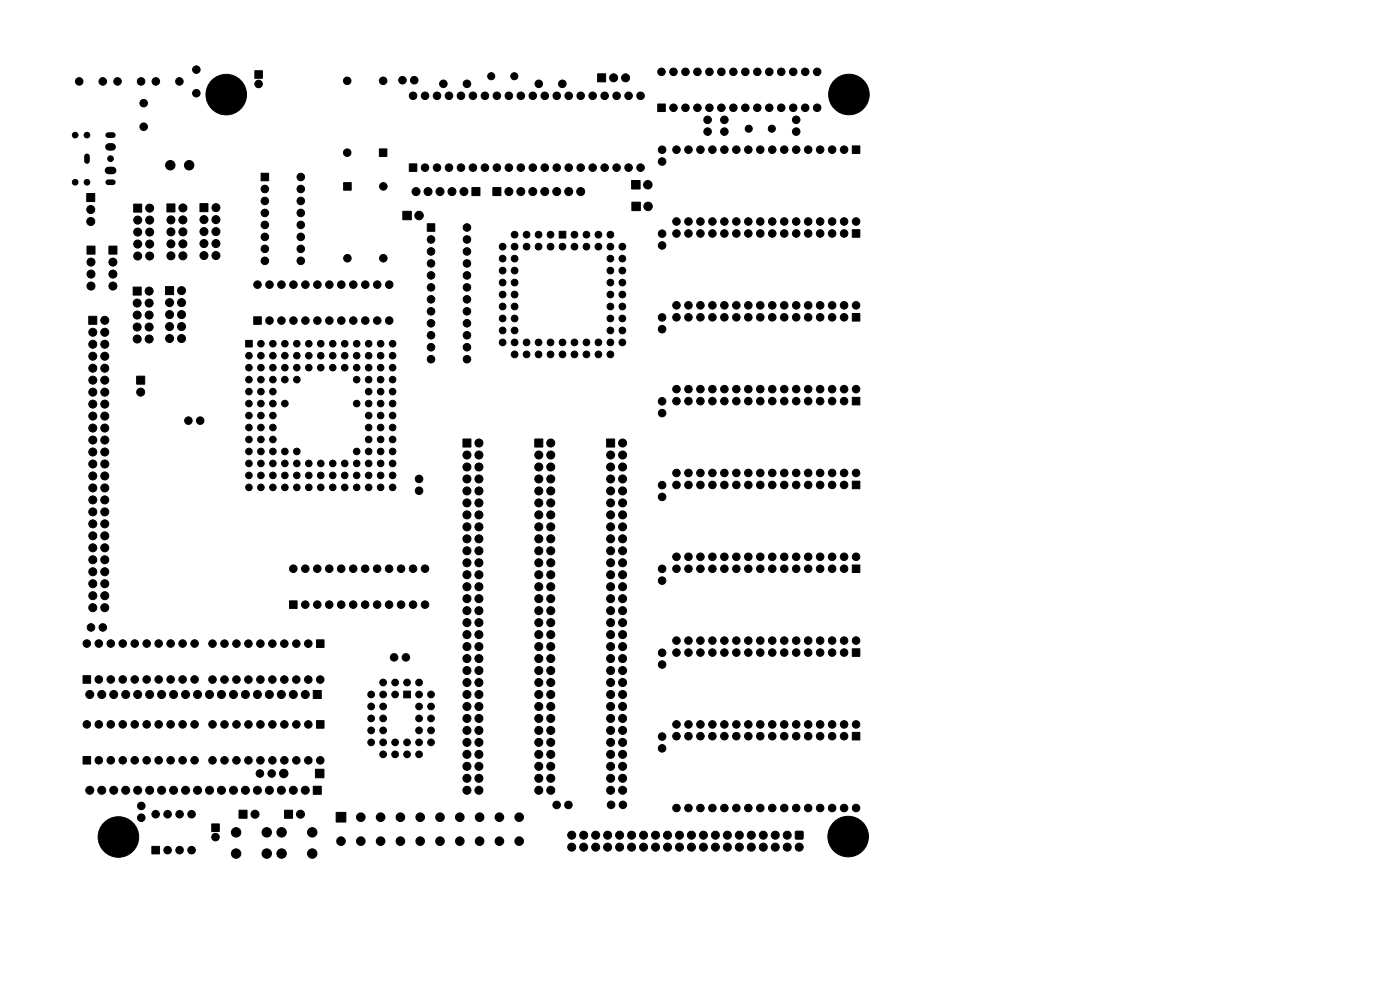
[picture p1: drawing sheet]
<svg xmlns="http://www.w3.org/2000/svg" width="297mm" height="210mm" viewBox="0 0 297 210" stroke-linecap="round" stroke-linejoin="round" font-family="sans-serif">
<g fill="none" stroke="#000" stroke-width="1">
<circle cx="72.3" cy="178.4" r=".51"/>
<circle cx="76.5" cy="173.4" r=".51"/>
<circle cx="76.5" cy="178.4" r=".51"/>
<circle cx="80.7" cy="173.4" r=".51"/>
<circle cx="80.7" cy="178.4" r=".51"/>
<circle cx="84.9" cy="178.4" r=".51"/>
<circle cx="84.9" cy="173.4" r=".51"/>
<circle cx="89.1" cy="173.4" r=".51"/>
<circle cx="89.1" cy="178.4" r=".51"/>
<circle cx="93.3" cy="173.4" r=".51"/>
<circle cx="93.3" cy="178.4" r=".51"/>
<circle cx="97.5" cy="178.4" r=".51"/>
<circle cx="97.5" cy="173.4" r=".51"/>
<circle cx="101.7" cy="173.4" r=".51"/>
<circle cx="101.7" cy="178.4" r=".51"/>
<circle cx="105.9" cy="173.4" r=".51"/>
<circle cx="105.9" cy="178.4" r=".51"/>
<circle cx="110.1" cy="173.4" r=".51"/>
<circle cx="110.1" cy="178.4" r=".51"/>
</g>
<g fill="#000" stroke="#000" stroke-width=".21">
<path d="M54.1 15h1.6v1.6h-1.6zM126.8 15.7h1.7v1.7h-1.7zM55.4 36.8h1.6v1.5h-1.6zM72.9 38.7h1.6v1.6h-1.6zM80.5 31.6h1.6v1.6h-1.6zM86.8 34.8h1.6v1.6h-1.6zM100.1 39.8h1.7v1.7h-1.7zM139.5 22.1h1.6v1.6h-1.6zM180.8 30.9h1.6v1.7h-1.6zM18.4 41.1h1.7v1.7h-1.7zM18.5 52.2h1.7v1.7h-1.7zM23.1 52.2h1.7v1.7h-1.7z"/>
<path d="M28.4 43.3h1.7v1.7h-1.7zM35.4 43.3h1.7v1.7h-1.7zM42.4 43.2h1.7v1.7h-1.7zM85.5 44.8h1.8v1.8h-1.8zM90.6 47.5h1.6v1.6h-1.6zM104.6 39.8h1.7v1.7h-1.7zM118.6 49.1h1.4v1.4h-1.4zM134 38.3h1.8v1.8h-1.8zM134 42.9h1.8v1.8h-1.8zM180.8 48.7h1.6v1.6h-1.6zM18.8 67.1h1.7v1.7h-1.7zM28.2 60.9h1.7v1.7h-1.7z"/>
<path d="M35.1 60.8h1.7v1.7h-1.7zM52.1 72.2h1.4v1.4h-1.4zM53.8 67.2h1.6v1.6h-1.6zM180.8 66.5h1.6v1.6h-1.6zM29 79.8h1.7v1.7h-1.7zM98.2 93.1h1.7v1.7h-1.7zM113.5 93.1h1.6v1.7h-1.6zM128.7 93.1h1.7v1.7h-1.7zM180.8 84.3h1.6v1.6h-1.6zM180.8 102.1h1.6v1.6h-1.6zM180.8 119.8h1.6v1.7h-1.6zM61.4 127.5h1.6v1.6h-1.6z"/>
<path d="M67.1 135.7h1.6v1.6h-1.6zM180.8 137.6h1.6v1.6h-1.6zM17.6 143.3h1.6v1.6h-1.6zM66.5 146.5h1.7v1.7h-1.7zM67.1 152.9h1.6v1.6h-1.6zM85.6 146.6h1.5v1.4h-1.5zM180.8 155.4h1.6v1.6h-1.6zM17.6 160.5h1.6v1.6h-1.6zM44.9 174.8h1.6v1.6h-1.6zM50.7 171.9h1.7v1.7h-1.7zM60.4 171.9h1.7v1.7h-1.7zM66.5 166.8h1.7v1.7h-1.7z"/>
<path d="M66.9 163.2h1.8v1.8h-1.8zM71.3 172.3h2.1v2.1h-2.1zM168.8 176.4h1.5v1.5h-1.5zM32.2 179.5h1.6v1.6h-1.6z"/>
<circle cx="16.8" cy="17.3" r=".8"/>
<circle cx="21.8" cy="17.3" r=".8"/>
<circle cx="24.9" cy="17.3" r=".8"/>
<circle cx="29.9" cy="17.3" r=".8"/>
<circle cx="33.1" cy="17.3" r=".8"/>
<circle cx="38.1" cy="17.3" r=".8"/>
<circle cx="41.7" cy="14.8" r=".8"/>
<circle cx="41.7" cy="19.8" r=".8"/>
<circle cx="45.7" cy="17.8" r=".45"/>
<circle cx="48" cy="16.8" r=".45"/>
<circle cx="50.3" cy="17.8" r=".45"/>
<circle cx="54.9" cy="17.8" r=".8"/>
<circle cx="73.7" cy="17.1" r=".8"/>
<circle cx="81.3" cy="17.1" r=".8"/>
<circle cx="85.4" cy="17" r=".8"/>
<circle cx="87.9" cy="17" r=".8"/>
<circle cx="94.1" cy="17.8" r=".8"/>
<circle cx="99.1" cy="17.8" r=".8"/>
<circle cx="104.2" cy="16.2" r=".75"/>
<circle cx="109.1" cy="16.2" r=".75"/>
<circle cx="114.3" cy="17.8" r=".8"/>
<circle cx="119.3" cy="17.8" r=".8"/>
<circle cx="130.2" cy="16.5" r=".85"/>
<circle cx="132.7" cy="16.5" r=".85"/>
<circle cx="140.3" cy="15.2" r=".8"/>
<circle cx="142.9" cy="15.2" r=".8"/>
<circle cx="145.4" cy="15.2" r=".8"/>
<circle cx="148" cy="15.2" r=".8"/>
<circle cx="150.5" cy="15.2" r=".8"/>
<circle cx="153" cy="15.2" r=".8"/>
<circle cx="155.6" cy="15.2" r=".8"/>
<circle cx="158.1" cy="15.2" r=".8"/>
<circle cx="160.7" cy="15.2" r=".8"/>
<circle cx="163.2" cy="15.2" r=".8"/>
<circle cx="165.7" cy="15.2" r=".8"/>
<circle cx="168.3" cy="15.2" r=".8"/>
<circle cx="170.8" cy="15.2" r=".8"/>
<circle cx="173.4" cy="15.2" r=".8"/>
<circle cx="177.8" cy="17.8" r=".45"/>
<circle cx="180.1" cy="16.8" r=".45"/>
<circle cx="182.4" cy="17.8" r=".45"/>
<circle cx="15.9" cy="38.7" r=".6"/>
<circle cx="15.9" cy="28.7" r=".6"/>
<circle cx="18.4" cy="38.7" r=".6"/>
<circle cx="18.4" cy="28.7" r=".6"/>
<circle cx="23.4" cy="33.7" r=".6"/>
<circle cx="30.5" cy="21.9" r=".8"/>
<circle cx="30.5" cy="26.9" r=".8"/>
<circle cx="36.1" cy="35.1" r="1"/>
<circle cx="40.1" cy="35.1" r="1"/>
<circle cx="44.8" cy="20.1" r=".45"/>
<circle cx="45.7" cy="22.4" r=".45"/>
<circle cx="48" cy="20.1" r="4.3"/>
<circle cx="48" cy="23.3" r=".45"/>
<circle cx="50.3" cy="22.4" r=".45"/>
<circle cx="51.2" cy="20.1" r=".45"/>
<circle cx="63.8" cy="37.5" r=".8"/>
<circle cx="73.7" cy="32.4" r=".8"/>
<circle cx="81.3" cy="39.5" r=".8"/>
<circle cx="87.6" cy="20.3" r=".8"/>
<circle cx="90.2" cy="20.3" r=".8"/>
<circle cx="90.2" cy="35.6" r=".8"/>
<circle cx="92.7" cy="20.3" r=".8"/>
<circle cx="92.7" cy="35.6" r=".8"/>
<circle cx="95.2" cy="20.3" r=".8"/>
<circle cx="95.2" cy="35.6" r=".8"/>
<circle cx="97.8" cy="35.6" r=".8"/>
<circle cx="97.8" cy="20.3" r=".8"/>
<circle cx="100.3" cy="20.3" r=".8"/>
<circle cx="100.3" cy="35.6" r=".8"/>
<circle cx="102.9" cy="20.3" r=".8"/>
<circle cx="102.9" cy="35.6" r=".8"/>
<circle cx="105.4" cy="20.3" r=".8"/>
<circle cx="105.4" cy="35.6" r=".8"/>
<circle cx="107.9" cy="20.3" r=".8"/>
<circle cx="107.9" cy="35.6" r=".8"/>
<circle cx="110.5" cy="35.6" r=".8"/>
<circle cx="110.5" cy="20.3" r=".8"/>
<circle cx="113" cy="20.3" r=".8"/>
<circle cx="113" cy="35.6" r=".8"/>
<circle cx="115.6" cy="20.3" r=".8"/>
<circle cx="115.6" cy="35.6" r=".8"/>
<circle cx="118.1" cy="20.3" r=".8"/>
<circle cx="118.1" cy="35.6" r=".8"/>
<circle cx="120.6" cy="35.6" r=".8"/>
<circle cx="120.6" cy="20.3" r=".8"/>
<circle cx="123.2" cy="20.3" r=".8"/>
<circle cx="123.2" cy="35.6" r=".8"/>
<circle cx="125.7" cy="20.3" r=".8"/>
<circle cx="125.7" cy="35.6" r=".8"/>
<circle cx="128.3" cy="35.6" r=".8"/>
<circle cx="128.3" cy="20.3" r=".8"/>
<circle cx="130.8" cy="35.6" r=".8"/>
<circle cx="130.8" cy="20.3" r=".8"/>
<circle cx="133.3" cy="35.6" r=".8"/>
<circle cx="133.3" cy="20.3" r=".8"/>
<circle cx="135.9" cy="35.6" r=".8"/>
<circle cx="135.9" cy="20.3" r=".8"/>
<circle cx="137.4" cy="39.2" r=".9"/>
<circle cx="140.5" cy="34.3" r=".8"/>
<circle cx="140.5" cy="31.8" r=".8"/>
<circle cx="142.9" cy="22.9" r=".8"/>
<circle cx="143.5" cy="31.7" r=".8"/>
<circle cx="145.4" cy="22.9" r=".8"/>
<circle cx="146" cy="31.7" r=".8"/>
<circle cx="148" cy="22.9" r=".8"/>
<circle cx="148.6" cy="31.7" r=".8"/>
<circle cx="150.1" cy="27.9" r=".8"/>
<circle cx="150.1" cy="25.4" r=".8"/>
<circle cx="150.5" cy="22.9" r=".8"/>
<circle cx="151.1" cy="31.7" r=".8"/>
<circle cx="153" cy="22.9" r=".8"/>
<circle cx="153.7" cy="27.9" r=".8"/>
<circle cx="153.7" cy="25.4" r=".8"/>
<circle cx="153.7" cy="31.7" r=".8"/>
<circle cx="155.6" cy="22.9" r=".8"/>
<circle cx="156.2" cy="31.7" r=".8"/>
<circle cx="158.1" cy="22.9" r=".8"/>
<circle cx="158.7" cy="31.7" r=".8"/>
<circle cx="158.8" cy="27.3" r=".75"/>
<circle cx="160.7" cy="22.9" r=".8"/>
<circle cx="161.3" cy="31.7" r=".8"/>
<circle cx="163.2" cy="22.9" r=".8"/>
<circle cx="163.7" cy="27.3" r=".75"/>
<circle cx="163.8" cy="31.7" r=".8"/>
<circle cx="165.7" cy="22.9" r=".8"/>
<circle cx="166.4" cy="31.7" r=".8"/>
<circle cx="168.3" cy="22.9" r=".8"/>
<circle cx="168.9" cy="27.9" r=".8"/>
<circle cx="168.9" cy="25.4" r=".8"/>
<circle cx="168.9" cy="31.7" r=".8"/>
<circle cx="170.8" cy="22.9" r=".8"/>
<circle cx="171.4" cy="31.7" r=".8"/>
<circle cx="173.4" cy="22.9" r=".8"/>
<circle cx="174" cy="31.7" r=".8"/>
<circle cx="176.5" cy="31.7" r=".8"/>
<circle cx="176.9" cy="20" r=".45"/>
<circle cx="177.8" cy="22.3" r=".45"/>
<circle cx="179.1" cy="31.7" r=".8"/>
<circle cx="180.1" cy="20" r="4.3"/>
<circle cx="180.1" cy="23.3" r=".45"/>
<circle cx="182.4" cy="22.3" r=".45"/>
<circle cx="183.3" cy="20" r=".45"/>
<circle cx="19.3" cy="47" r=".85"/>
<circle cx="19.3" cy="44.4" r=".85"/>
<circle cx="19.3" cy="58.1" r=".85"/>
<circle cx="19.3" cy="55.6" r=".85"/>
<circle cx="24" cy="55.6" r=".85"/>
<circle cx="24" cy="58.1" r=".85"/>
<circle cx="29.2" cy="54.3" r=".85"/>
<circle cx="29.2" cy="49.2" r=".85"/>
<circle cx="29.2" cy="46.7" r=".85"/>
<circle cx="29.2" cy="51.8" r=".85"/>
<circle cx="31.8" cy="44.1" r=".85"/>
<circle cx="31.8" cy="49.2" r=".85"/>
<circle cx="31.8" cy="51.8" r=".85"/>
<circle cx="31.8" cy="46.7" r=".85"/>
<circle cx="31.8" cy="54.3" r=".85"/>
<circle cx="36.3" cy="54.3" r=".85"/>
<circle cx="36.3" cy="49.2" r=".85"/>
<circle cx="36.3" cy="51.7" r=".85"/>
<circle cx="36.3" cy="46.6" r=".85"/>
<circle cx="38.8" cy="54.3" r=".85"/>
<circle cx="38.8" cy="46.6" r=".85"/>
<circle cx="38.8" cy="44.1" r=".85"/>
<circle cx="38.8" cy="49.2" r=".85"/>
<circle cx="38.8" cy="51.7" r=".85"/>
<circle cx="43.3" cy="46.6" r=".85"/>
<circle cx="43.3" cy="51.7" r=".85"/>
<circle cx="43.3" cy="54.2" r=".85"/>
<circle cx="43.3" cy="49.1" r=".85"/>
<circle cx="45.8" cy="51.7" r=".85"/>
<circle cx="45.8" cy="46.6" r=".85"/>
<circle cx="45.8" cy="44" r=".85"/>
<circle cx="45.8" cy="49.1" r=".85"/>
<circle cx="45.8" cy="54.2" r=".85"/>
<circle cx="56.2" cy="40.1" r=".8"/>
<circle cx="56.2" cy="42.6" r=".8"/>
<circle cx="56.2" cy="45.2" r=".8"/>
<circle cx="56.2" cy="52.8" r=".8"/>
<circle cx="56.2" cy="47.7" r=".8"/>
<circle cx="56.2" cy="50.2" r=".8"/>
<circle cx="56.2" cy="55.3" r=".8"/>
<circle cx="63.8" cy="40.1" r=".8"/>
<circle cx="63.8" cy="42.6" r=".8"/>
<circle cx="63.8" cy="50.2" r=".8"/>
<circle cx="63.8" cy="47.7" r=".8"/>
<circle cx="63.8" cy="45.2" r=".8"/>
<circle cx="63.8" cy="55.3" r=".8"/>
<circle cx="63.8" cy="52.8" r=".8"/>
<circle cx="73.7" cy="54.8" r=".8"/>
<circle cx="81.3" cy="54.8" r=".8"/>
<circle cx="88.3" cy="40.6" r=".85"/>
<circle cx="88.9" cy="45.7" r=".9"/>
<circle cx="90.8" cy="40.6" r=".85"/>
<circle cx="91.4" cy="55.9" r=".8"/>
<circle cx="91.4" cy="50.8" r=".8"/>
<circle cx="91.4" cy="53.3" r=".8"/>
<circle cx="91.4" cy="58.4" r=".8"/>
<circle cx="93.3" cy="40.6" r=".85"/>
<circle cx="95.9" cy="40.6" r=".85"/>
<circle cx="98.4" cy="40.6" r=".85"/>
<circle cx="99.1" cy="50.8" r=".8"/>
<circle cx="99.1" cy="58.4" r=".8"/>
<circle cx="99.1" cy="55.9" r=".8"/>
<circle cx="99.1" cy="53.3" r=".8"/>
<circle cx="99.1" cy="48.3" r=".8"/>
<circle cx="106.6" cy="52.3" r=".71"/>
<circle cx="106.6" cy="54.9" r=".71"/>
<circle cx="106.6" cy="59.9" r=".71"/>
<circle cx="106.6" cy="57.4" r=".71"/>
<circle cx="107.9" cy="40.6" r=".85"/>
<circle cx="109.2" cy="57.4" r=".71"/>
<circle cx="109.2" cy="52.3" r=".71"/>
<circle cx="109.2" cy="59.9" r=".71"/>
<circle cx="109.2" cy="49.8" r=".71"/>
<circle cx="109.2" cy="54.9" r=".71"/>
<circle cx="110.5" cy="40.6" r=".85"/>
<circle cx="111.7" cy="49.8" r=".71"/>
<circle cx="111.7" cy="52.3" r=".71"/>
<circle cx="113" cy="40.6" r=".85"/>
<circle cx="114.2" cy="49.8" r=".71"/>
<circle cx="114.2" cy="52.3" r=".71"/>
<circle cx="115.6" cy="40.6" r=".85"/>
<circle cx="116.8" cy="49.8" r=".71"/>
<circle cx="116.8" cy="52.3" r=".71"/>
<circle cx="118.1" cy="40.6" r=".85"/>
<circle cx="119.3" cy="52.3" r=".71"/>
<circle cx="120.6" cy="40.6" r=".85"/>
<circle cx="121.9" cy="49.8" r=".71"/>
<circle cx="121.9" cy="52.3" r=".71"/>
<circle cx="123.2" cy="40.6" r=".85"/>
<circle cx="124.4" cy="52.3" r=".71"/>
<circle cx="124.4" cy="49.8" r=".71"/>
<circle cx="126.9" cy="49.8" r=".71"/>
<circle cx="126.9" cy="52.3" r=".71"/>
<circle cx="129.5" cy="49.8" r=".71"/>
<circle cx="129.5" cy="52.3" r=".71"/>
<circle cx="129.5" cy="57.4" r=".71"/>
<circle cx="129.5" cy="54.9" r=".71"/>
<circle cx="129.5" cy="59.9" r=".71"/>
<circle cx="132" cy="54.9" r=".71"/>
<circle cx="132" cy="57.4" r=".71"/>
<circle cx="132" cy="59.9" r=".71"/>
<circle cx="132" cy="52.3" r=".71"/>
<circle cx="137.5" cy="43.8" r=".9"/>
<circle cx="140.5" cy="49.6" r=".8"/>
<circle cx="140.5" cy="52.1" r=".8"/>
<circle cx="143.5" cy="49.5" r=".8"/>
<circle cx="143.5" cy="47" r=".8"/>
<circle cx="146" cy="49.5" r=".8"/>
<circle cx="146" cy="47" r=".8"/>
<circle cx="148.6" cy="49.5" r=".8"/>
<circle cx="148.6" cy="47" r=".8"/>
<circle cx="151.1" cy="47" r=".8"/>
<circle cx="151.1" cy="49.5" r=".8"/>
<circle cx="153.7" cy="49.5" r=".8"/>
<circle cx="153.7" cy="47" r=".8"/>
<circle cx="156.2" cy="49.5" r=".8"/>
<circle cx="156.2" cy="47" r=".8"/>
<circle cx="158.7" cy="47" r=".8"/>
<circle cx="158.7" cy="49.5" r=".8"/>
<circle cx="161.3" cy="49.5" r=".8"/>
<circle cx="161.3" cy="47" r=".8"/>
<circle cx="163.8" cy="49.5" r=".8"/>
<circle cx="163.8" cy="47" r=".8"/>
<circle cx="166.4" cy="49.5" r=".8"/>
<circle cx="166.4" cy="47" r=".8"/>
<circle cx="168.9" cy="49.5" r=".8"/>
<circle cx="168.9" cy="47" r=".8"/>
<circle cx="171.4" cy="49.5" r=".8"/>
<circle cx="171.4" cy="47" r=".8"/>
<circle cx="174" cy="49.5" r=".8"/>
<circle cx="174" cy="47" r=".8"/>
<circle cx="176.5" cy="49.5" r=".8"/>
<circle cx="176.5" cy="47" r=".8"/>
<circle cx="179.1" cy="47" r=".8"/>
<circle cx="179.1" cy="49.5" r=".8"/>
<circle cx="181.6" cy="47" r=".8"/>
<circle cx="19.3" cy="60.7" r=".85"/>
<circle cx="19.7" cy="75.6" r=".85"/>
<circle cx="19.7" cy="70.5" r=".85"/>
<circle cx="19.7" cy="73" r=".85"/>
<circle cx="19.7" cy="78.1" r=".85"/>
<circle cx="22.2" cy="67.9" r=".85"/>
<circle cx="22.2" cy="70.5" r=".85"/>
<circle cx="22.2" cy="75.6" r=".85"/>
<circle cx="22.2" cy="78.1" r=".85"/>
<circle cx="22.2" cy="73" r=".85"/>
<circle cx="24" cy="60.7" r=".85"/>
<circle cx="29.1" cy="64.3" r=".85"/>
<circle cx="29.1" cy="69.4" r=".85"/>
<circle cx="29.1" cy="66.8" r=".85"/>
<circle cx="29.1" cy="71.9" r=".85"/>
<circle cx="31.6" cy="69.4" r=".85"/>
<circle cx="31.6" cy="71.9" r=".85"/>
<circle cx="31.6" cy="64.3" r=".85"/>
<circle cx="31.6" cy="66.8" r=".85"/>
<circle cx="31.6" cy="61.7" r=".85"/>
<circle cx="36" cy="69.3" r=".85"/>
<circle cx="36" cy="64.2" r=".85"/>
<circle cx="36" cy="71.8" r=".85"/>
<circle cx="36" cy="66.7" r=".85"/>
<circle cx="38.5" cy="69.3" r=".85"/>
<circle cx="38.5" cy="61.6" r=".85"/>
<circle cx="38.5" cy="66.7" r=".85"/>
<circle cx="38.5" cy="64.2" r=".85"/>
<circle cx="38.5" cy="71.8" r=".85"/>
<circle cx="52.8" cy="75.4" r=".7"/>
<circle cx="52.8" cy="78" r=".7"/>
<circle cx="54.6" cy="60.4" r=".8"/>
<circle cx="55.3" cy="72.9" r=".7"/>
<circle cx="55.3" cy="78" r=".7"/>
<circle cx="55.3" cy="75.4" r=".7"/>
<circle cx="57.2" cy="60.4" r=".8"/>
<circle cx="57.2" cy="68" r=".8"/>
<circle cx="57.9" cy="75.4" r=".7"/>
<circle cx="57.9" cy="78" r=".7"/>
<circle cx="57.9" cy="72.9" r=".7"/>
<circle cx="59.7" cy="60.4" r=".8"/>
<circle cx="59.7" cy="68" r=".8"/>
<circle cx="60.4" cy="72.9" r=".7"/>
<circle cx="60.4" cy="75.4" r=".7"/>
<circle cx="60.4" cy="78" r=".7"/>
<circle cx="62.2" cy="68" r=".8"/>
<circle cx="62.2" cy="60.4" r=".8"/>
<circle cx="63" cy="75.4" r=".7"/>
<circle cx="63" cy="78" r=".7"/>
<circle cx="63" cy="72.9" r=".7"/>
<circle cx="64.8" cy="60.4" r=".8"/>
<circle cx="64.8" cy="68" r=".8"/>
<circle cx="65.5" cy="75.4" r=".7"/>
<circle cx="65.5" cy="72.9" r=".7"/>
<circle cx="65.5" cy="78" r=".7"/>
<circle cx="67.3" cy="68" r=".8"/>
<circle cx="67.3" cy="60.4" r=".8"/>
<circle cx="68" cy="72.9" r=".7"/>
<circle cx="68" cy="75.4" r=".7"/>
<circle cx="68" cy="78" r=".7"/>
<circle cx="69.9" cy="68" r=".8"/>
<circle cx="69.9" cy="60.4" r=".8"/>
<circle cx="70.6" cy="72.9" r=".7"/>
<circle cx="70.6" cy="75.4" r=".7"/>
<circle cx="70.6" cy="78" r=".7"/>
<circle cx="72.4" cy="68" r=".8"/>
<circle cx="72.4" cy="60.4" r=".8"/>
<circle cx="73.1" cy="75.4" r=".7"/>
<circle cx="73.1" cy="78" r=".7"/>
<circle cx="73.1" cy="72.9" r=".7"/>
<circle cx="74.9" cy="68" r=".8"/>
<circle cx="74.9" cy="60.4" r=".8"/>
<circle cx="75.7" cy="72.9" r=".7"/>
<circle cx="75.7" cy="75.4" r=".7"/>
<circle cx="75.7" cy="78" r=".7"/>
<circle cx="77.5" cy="68" r=".8"/>
<circle cx="77.5" cy="60.4" r=".8"/>
<circle cx="78.2" cy="72.9" r=".7"/>
<circle cx="78.2" cy="75.4" r=".7"/>
<circle cx="78.2" cy="78" r=".7"/>
<circle cx="80" cy="60.4" r=".8"/>
<circle cx="80" cy="68" r=".8"/>
<circle cx="80.7" cy="75.4" r=".7"/>
<circle cx="80.7" cy="78" r=".7"/>
<circle cx="80.7" cy="72.9" r=".7"/>
<circle cx="82.6" cy="68" r=".8"/>
<circle cx="82.6" cy="60.4" r=".8"/>
<circle cx="83.3" cy="78" r=".7"/>
<circle cx="83.3" cy="72.9" r=".7"/>
<circle cx="83.3" cy="75.4" r=".7"/>
<circle cx="91.4" cy="66" r=".8"/>
<circle cx="91.4" cy="73.7" r=".8"/>
<circle cx="91.4" cy="68.6" r=".8"/>
<circle cx="91.4" cy="71.1" r=".8"/>
<circle cx="91.4" cy="63.5" r=".8"/>
<circle cx="91.4" cy="76.2" r=".8"/>
<circle cx="91.4" cy="61" r=".8"/>
<circle cx="99.1" cy="63.5" r=".8"/>
<circle cx="99.1" cy="66" r=".8"/>
<circle cx="99.1" cy="76.2" r=".8"/>
<circle cx="99.1" cy="73.7" r=".8"/>
<circle cx="99.1" cy="61" r=".8"/>
<circle cx="99.1" cy="68.6" r=".8"/>
<circle cx="99.1" cy="71.1" r=".8"/>
<circle cx="106.6" cy="67.6" r=".71"/>
<circle cx="106.6" cy="62.5" r=".71"/>
<circle cx="106.6" cy="65" r=".71"/>
<circle cx="106.6" cy="72.6" r=".71"/>
<circle cx="106.6" cy="70.1" r=".71"/>
<circle cx="109.2" cy="75.2" r=".71"/>
<circle cx="109.2" cy="70.1" r=".71"/>
<circle cx="109.2" cy="62.5" r=".71"/>
<circle cx="109.2" cy="67.6" r=".71"/>
<circle cx="109.2" cy="65" r=".71"/>
<circle cx="109.2" cy="72.6" r=".71"/>
<circle cx="111.7" cy="75.2" r=".71"/>
<circle cx="111.7" cy="72.6" r=".71"/>
<circle cx="114.2" cy="75.2" r=".71"/>
<circle cx="114.2" cy="72.6" r=".71"/>
<circle cx="116.8" cy="72.6" r=".71"/>
<circle cx="116.8" cy="75.2" r=".71"/>
<circle cx="119.3" cy="72.6" r=".71"/>
<circle cx="119.3" cy="75.2" r=".71"/>
<circle cx="121.9" cy="75.2" r=".71"/>
<circle cx="121.9" cy="72.6" r=".71"/>
<circle cx="124.4" cy="72.6" r=".71"/>
<circle cx="124.4" cy="75.2" r=".71"/>
<circle cx="126.9" cy="72.6" r=".71"/>
<circle cx="126.9" cy="75.2" r=".71"/>
<circle cx="129.5" cy="65" r=".71"/>
<circle cx="129.5" cy="75.2" r=".71"/>
<circle cx="129.5" cy="72.6" r=".71"/>
<circle cx="129.5" cy="70.1" r=".71"/>
<circle cx="129.5" cy="62.5" r=".71"/>
<circle cx="129.5" cy="67.6" r=".71"/>
<circle cx="132" cy="67.6" r=".71"/>
<circle cx="132" cy="72.6" r=".71"/>
<circle cx="132" cy="65" r=".71"/>
<circle cx="132" cy="70.1" r=".71"/>
<circle cx="132" cy="62.5" r=".71"/>
<circle cx="140.5" cy="69.8" r=".8"/>
<circle cx="140.5" cy="67.3" r=".8"/>
<circle cx="143.5" cy="64.8" r=".8"/>
<circle cx="143.5" cy="67.3" r=".8"/>
<circle cx="146" cy="67.3" r=".8"/>
<circle cx="146" cy="64.8" r=".8"/>
<circle cx="148.6" cy="67.3" r=".8"/>
<circle cx="148.6" cy="64.8" r=".8"/>
<circle cx="151.1" cy="67.3" r=".8"/>
<circle cx="151.1" cy="64.8" r=".8"/>
<circle cx="153.7" cy="67.3" r=".8"/>
<circle cx="153.7" cy="64.8" r=".8"/>
<circle cx="156.2" cy="67.3" r=".8"/>
<circle cx="156.2" cy="64.8" r=".8"/>
<circle cx="158.7" cy="67.3" r=".8"/>
<circle cx="158.7" cy="64.8" r=".8"/>
<circle cx="161.3" cy="67.3" r=".8"/>
<circle cx="161.3" cy="64.8" r=".8"/>
<circle cx="163.8" cy="67.3" r=".8"/>
<circle cx="163.8" cy="64.8" r=".8"/>
<circle cx="166.4" cy="64.8" r=".8"/>
<circle cx="166.4" cy="67.3" r=".8"/>
<circle cx="168.9" cy="67.3" r=".8"/>
<circle cx="168.9" cy="64.8" r=".8"/>
<circle cx="171.4" cy="64.8" r=".8"/>
<circle cx="171.4" cy="67.3" r=".8"/>
<circle cx="174" cy="64.8" r=".8"/>
<circle cx="174" cy="67.3" r=".8"/>
<circle cx="176.5" cy="67.3" r=".8"/>
<circle cx="176.5" cy="64.8" r=".8"/>
<circle cx="179.1" cy="67.3" r=".8"/>
<circle cx="179.1" cy="64.8" r=".8"/>
<circle cx="181.6" cy="64.8" r=".8"/>
<circle cx="19.7" cy="85.7" r=".85"/>
<circle cx="19.7" cy="88.3" r=".85"/>
<circle cx="19.7" cy="83.2" r=".85"/>
<circle cx="19.7" cy="80.6" r=".85"/>
<circle cx="19.7" cy="93.3" r=".85"/>
<circle cx="19.7" cy="98.4" r=".85"/>
<circle cx="19.7" cy="95.9" r=".85"/>
<circle cx="19.7" cy="90.8" r=".85"/>
<circle cx="22.2" cy="93.3" r=".85"/>
<circle cx="22.2" cy="88.3" r=".85"/>
<circle cx="22.2" cy="90.8" r=".85"/>
<circle cx="22.2" cy="98.4" r=".85"/>
<circle cx="22.2" cy="85.7" r=".85"/>
<circle cx="22.2" cy="80.6" r=".85"/>
<circle cx="22.2" cy="83.2" r=".85"/>
<circle cx="22.2" cy="95.9" r=".85"/>
<circle cx="29.8" cy="83.2" r=".85"/>
<circle cx="40" cy="89.2" r=".8"/>
<circle cx="42.5" cy="89.2" r=".8"/>
<circle cx="52.8" cy="88.1" r=".7"/>
<circle cx="52.8" cy="95.8" r=".7"/>
<circle cx="52.8" cy="83.1" r=".7"/>
<circle cx="52.8" cy="93.2" r=".7"/>
<circle cx="52.8" cy="98.3" r=".7"/>
<circle cx="52.8" cy="80.5" r=".7"/>
<circle cx="52.8" cy="85.6" r=".7"/>
<circle cx="52.8" cy="90.7" r=".7"/>
<circle cx="55.3" cy="90.7" r=".7"/>
<circle cx="55.3" cy="95.8" r=".7"/>
<circle cx="55.3" cy="88.1" r=".7"/>
<circle cx="55.3" cy="98.3" r=".7"/>
<circle cx="55.3" cy="85.6" r=".7"/>
<circle cx="55.3" cy="93.2" r=".7"/>
<circle cx="55.3" cy="80.5" r=".7"/>
<circle cx="55.3" cy="83.1" r=".7"/>
<circle cx="57.9" cy="95.8" r=".7"/>
<circle cx="57.9" cy="90.7" r=".7"/>
<circle cx="57.9" cy="93.2" r=".7"/>
<circle cx="57.9" cy="98.3" r=".7"/>
<circle cx="57.9" cy="80.5" r=".7"/>
<circle cx="57.9" cy="85.6" r=".7"/>
<circle cx="57.9" cy="83.1" r=".7"/>
<circle cx="57.9" cy="88.1" r=".7"/>
<circle cx="60.4" cy="98.3" r=".7"/>
<circle cx="60.4" cy="85.6" r=".7"/>
<circle cx="60.4" cy="80.5" r=".7"/>
<circle cx="60.4" cy="95.8" r=".7"/>
<circle cx="63" cy="95.8" r=".7"/>
<circle cx="63" cy="98.3" r=".7"/>
<circle cx="63" cy="80.5" r=".7"/>
<circle cx="65.5" cy="98.3" r=".7"/>
<circle cx="68" cy="98.3" r=".7"/>
<circle cx="70.6" cy="98.3" r=".7"/>
<circle cx="73.1" cy="98.3" r=".7"/>
<circle cx="75.7" cy="95.8" r=".7"/>
<circle cx="75.7" cy="85.6" r=".7"/>
<circle cx="75.7" cy="80.5" r=".7"/>
<circle cx="75.7" cy="98.3" r=".7"/>
<circle cx="78.2" cy="90.7" r=".7"/>
<circle cx="78.2" cy="88.1" r=".7"/>
<circle cx="78.2" cy="93.2" r=".7"/>
<circle cx="78.2" cy="80.5" r=".7"/>
<circle cx="78.2" cy="98.3" r=".7"/>
<circle cx="78.2" cy="83.1" r=".7"/>
<circle cx="78.2" cy="95.8" r=".7"/>
<circle cx="78.2" cy="85.6" r=".7"/>
<circle cx="80.7" cy="90.7" r=".7"/>
<circle cx="80.7" cy="95.8" r=".7"/>
<circle cx="80.7" cy="98.3" r=".7"/>
<circle cx="80.7" cy="80.5" r=".7"/>
<circle cx="80.7" cy="83.1" r=".7"/>
<circle cx="80.7" cy="88.1" r=".7"/>
<circle cx="80.7" cy="85.6" r=".7"/>
<circle cx="80.7" cy="93.2" r=".7"/>
<circle cx="83.3" cy="98.3" r=".7"/>
<circle cx="83.3" cy="80.5" r=".7"/>
<circle cx="83.3" cy="83.1" r=".7"/>
<circle cx="83.3" cy="95.8" r=".7"/>
<circle cx="83.3" cy="90.7" r=".7"/>
<circle cx="83.3" cy="85.6" r=".7"/>
<circle cx="83.3" cy="88.1" r=".7"/>
<circle cx="83.3" cy="93.2" r=".7"/>
<circle cx="99.1" cy="96.5" r=".85"/>
<circle cx="99.1" cy="99.1" r=".85"/>
<circle cx="101.6" cy="94" r=".85"/>
<circle cx="101.6" cy="99.1" r=".85"/>
<circle cx="101.6" cy="96.5" r=".85"/>
<circle cx="114.3" cy="99.1" r=".85"/>
<circle cx="114.3" cy="96.5" r=".85"/>
<circle cx="116.8" cy="96.5" r=".85"/>
<circle cx="116.8" cy="99.1" r=".85"/>
<circle cx="116.8" cy="94" r=".85"/>
<circle cx="129.5" cy="96.5" r=".85"/>
<circle cx="129.5" cy="99.1" r=".85"/>
<circle cx="132.1" cy="99.1" r=".85"/>
<circle cx="132.1" cy="94" r=".85"/>
<circle cx="132.1" cy="96.5" r=".85"/>
<circle cx="140.5" cy="85.1" r=".8"/>
<circle cx="140.5" cy="87.6" r=".8"/>
<circle cx="143.5" cy="82.5" r=".8"/>
<circle cx="143.5" cy="85.1" r=".8"/>
<circle cx="146" cy="85.1" r=".8"/>
<circle cx="146" cy="82.5" r=".8"/>
<circle cx="148.6" cy="85.1" r=".8"/>
<circle cx="148.6" cy="82.5" r=".8"/>
<circle cx="151.1" cy="85.1" r=".8"/>
<circle cx="151.1" cy="82.5" r=".8"/>
<circle cx="153.7" cy="82.5" r=".8"/>
<circle cx="153.7" cy="85.1" r=".8"/>
<circle cx="156.2" cy="85.1" r=".8"/>
<circle cx="156.2" cy="82.5" r=".8"/>
<circle cx="158.7" cy="85.1" r=".8"/>
<circle cx="158.7" cy="82.5" r=".8"/>
<circle cx="161.3" cy="85.1" r=".8"/>
<circle cx="161.3" cy="82.5" r=".8"/>
<circle cx="163.8" cy="85.1" r=".8"/>
<circle cx="163.8" cy="82.5" r=".8"/>
<circle cx="166.4" cy="82.5" r=".8"/>
<circle cx="166.4" cy="85.1" r=".8"/>
<circle cx="168.9" cy="82.5" r=".8"/>
<circle cx="168.9" cy="85.1" r=".8"/>
<circle cx="171.4" cy="82.5" r=".8"/>
<circle cx="171.4" cy="85.1" r=".8"/>
<circle cx="174" cy="85.1" r=".8"/>
<circle cx="174" cy="82.5" r=".8"/>
<circle cx="176.5" cy="82.5" r=".8"/>
<circle cx="176.5" cy="85.1" r=".8"/>
<circle cx="179.1" cy="82.5" r=".8"/>
<circle cx="179.1" cy="85.1" r=".8"/>
<circle cx="181.6" cy="82.5" r=".8"/>
<circle cx="19.7" cy="111.1" r=".85"/>
<circle cx="19.7" cy="103.5" r=".85"/>
<circle cx="19.7" cy="108.6" r=".85"/>
<circle cx="19.7" cy="106" r=".85"/>
<circle cx="19.7" cy="116.2" r=".85"/>
<circle cx="19.7" cy="118.7" r=".85"/>
<circle cx="19.7" cy="101" r=".85"/>
<circle cx="19.7" cy="113.7" r=".85"/>
<circle cx="22.2" cy="103.5" r=".85"/>
<circle cx="22.2" cy="111.1" r=".85"/>
<circle cx="22.2" cy="113.7" r=".85"/>
<circle cx="22.2" cy="108.6" r=".85"/>
<circle cx="22.2" cy="106" r=".85"/>
<circle cx="22.2" cy="116.2" r=".85"/>
<circle cx="22.2" cy="118.7" r=".85"/>
<circle cx="22.2" cy="101" r=".85"/>
<circle cx="52.8" cy="100.8" r=".7"/>
<circle cx="52.8" cy="103.4" r=".7"/>
<circle cx="55.3" cy="100.8" r=".7"/>
<circle cx="55.3" cy="103.4" r=".7"/>
<circle cx="57.9" cy="100.8" r=".7"/>
<circle cx="57.9" cy="103.4" r=".7"/>
<circle cx="60.4" cy="103.4" r=".7"/>
<circle cx="60.4" cy="100.8" r=".7"/>
<circle cx="63" cy="100.8" r=".7"/>
<circle cx="63" cy="103.4" r=".7"/>
<circle cx="65.5" cy="100.8" r=".7"/>
<circle cx="65.5" cy="103.4" r=".7"/>
<circle cx="68" cy="103.4" r=".7"/>
<circle cx="68" cy="100.8" r=".7"/>
<circle cx="70.6" cy="100.8" r=".7"/>
<circle cx="70.6" cy="103.4" r=".7"/>
<circle cx="73.1" cy="100.8" r=".7"/>
<circle cx="73.1" cy="103.4" r=".7"/>
<circle cx="75.7" cy="103.4" r=".7"/>
<circle cx="75.7" cy="100.8" r=".7"/>
<circle cx="78.2" cy="103.4" r=".7"/>
<circle cx="78.2" cy="100.8" r=".7"/>
<circle cx="80.7" cy="100.8" r=".7"/>
<circle cx="80.7" cy="103.4" r=".7"/>
<circle cx="83.3" cy="103.4" r=".7"/>
<circle cx="83.3" cy="100.8" r=".7"/>
<circle cx="88.9" cy="104.1" r=".8"/>
<circle cx="88.9" cy="101.6" r=".8"/>
<circle cx="99.1" cy="101.6" r=".85"/>
<circle cx="99.1" cy="109.2" r=".85"/>
<circle cx="99.1" cy="119.4" r=".85"/>
<circle cx="99.1" cy="111.8" r=".85"/>
<circle cx="99.1" cy="114.3" r=".85"/>
<circle cx="99.1" cy="106.7" r=".85"/>
<circle cx="99.1" cy="116.8" r=".85"/>
<circle cx="99.1" cy="104.1" r=".85"/>
<circle cx="101.6" cy="104.1" r=".85"/>
<circle cx="101.6" cy="106.7" r=".85"/>
<circle cx="101.6" cy="101.6" r=".85"/>
<circle cx="101.6" cy="114.3" r=".85"/>
<circle cx="101.6" cy="109.2" r=".85"/>
<circle cx="101.6" cy="111.8" r=".85"/>
<circle cx="101.6" cy="116.8" r=".85"/>
<circle cx="101.6" cy="119.4" r=".85"/>
<circle cx="114.3" cy="109.2" r=".85"/>
<circle cx="114.3" cy="114.3" r=".85"/>
<circle cx="114.3" cy="119.4" r=".85"/>
<circle cx="114.3" cy="101.6" r=".85"/>
<circle cx="114.3" cy="106.7" r=".85"/>
<circle cx="114.3" cy="116.8" r=".85"/>
<circle cx="114.3" cy="104.1" r=".85"/>
<circle cx="114.3" cy="111.8" r=".85"/>
<circle cx="116.8" cy="101.6" r=".85"/>
<circle cx="116.8" cy="104.1" r=".85"/>
<circle cx="116.8" cy="111.8" r=".85"/>
<circle cx="116.8" cy="116.8" r=".85"/>
<circle cx="116.8" cy="109.2" r=".85"/>
<circle cx="116.8" cy="119.4" r=".85"/>
<circle cx="116.8" cy="106.7" r=".85"/>
<circle cx="116.8" cy="114.3" r=".85"/>
<circle cx="129.5" cy="111.8" r=".85"/>
<circle cx="129.5" cy="106.7" r=".85"/>
<circle cx="129.5" cy="104.1" r=".85"/>
<circle cx="129.5" cy="114.3" r=".85"/>
<circle cx="129.5" cy="109.2" r=".85"/>
<circle cx="129.5" cy="116.8" r=".85"/>
<circle cx="129.5" cy="119.4" r=".85"/>
<circle cx="129.5" cy="101.6" r=".85"/>
<circle cx="132.1" cy="101.6" r=".85"/>
<circle cx="132.1" cy="106.7" r=".85"/>
<circle cx="132.1" cy="104.1" r=".85"/>
<circle cx="132.1" cy="109.2" r=".85"/>
<circle cx="132.1" cy="111.8" r=".85"/>
<circle cx="132.1" cy="116.8" r=".85"/>
<circle cx="132.1" cy="119.4" r=".85"/>
<circle cx="132.1" cy="114.3" r=".85"/>
<circle cx="140.5" cy="102.9" r=".8"/>
<circle cx="140.5" cy="105.4" r=".8"/>
<circle cx="143.5" cy="100.3" r=".8"/>
<circle cx="143.5" cy="102.9" r=".8"/>
<circle cx="143.5" cy="118.1" r=".8"/>
<circle cx="146" cy="118.1" r=".8"/>
<circle cx="146" cy="100.3" r=".8"/>
<circle cx="146" cy="102.9" r=".8"/>
<circle cx="148.6" cy="100.3" r=".8"/>
<circle cx="148.6" cy="102.9" r=".8"/>
<circle cx="148.6" cy="118.1" r=".8"/>
<circle cx="151.1" cy="102.9" r=".8"/>
<circle cx="151.1" cy="100.3" r=".8"/>
<circle cx="151.1" cy="118.1" r=".8"/>
<circle cx="153.7" cy="100.3" r=".8"/>
<circle cx="153.7" cy="102.9" r=".8"/>
<circle cx="153.7" cy="118.1" r=".8"/>
<circle cx="156.2" cy="100.3" r=".8"/>
<circle cx="156.2" cy="102.9" r=".8"/>
<circle cx="156.2" cy="118.1" r=".8"/>
<circle cx="158.7" cy="100.3" r=".8"/>
<circle cx="158.7" cy="102.9" r=".8"/>
<circle cx="158.7" cy="118.1" r=".8"/>
<circle cx="161.3" cy="102.9" r=".8"/>
<circle cx="161.3" cy="118.1" r=".8"/>
<circle cx="161.3" cy="100.3" r=".8"/>
<circle cx="163.8" cy="100.3" r=".8"/>
<circle cx="163.8" cy="102.9" r=".8"/>
<circle cx="163.8" cy="118.1" r=".8"/>
<circle cx="166.4" cy="100.3" r=".8"/>
<circle cx="166.4" cy="118.1" r=".8"/>
<circle cx="166.4" cy="102.9" r=".8"/>
<circle cx="168.9" cy="100.3" r=".8"/>
<circle cx="168.9" cy="102.9" r=".8"/>
<circle cx="168.9" cy="118.1" r=".8"/>
<circle cx="171.4" cy="118.1" r=".8"/>
<circle cx="171.4" cy="100.3" r=".8"/>
<circle cx="171.4" cy="102.9" r=".8"/>
<circle cx="174" cy="102.9" r=".8"/>
<circle cx="174" cy="118.1" r=".8"/>
<circle cx="174" cy="100.3" r=".8"/>
<circle cx="176.5" cy="102.9" r=".8"/>
<circle cx="176.5" cy="100.3" r=".8"/>
<circle cx="176.5" cy="118.1" r=".8"/>
<circle cx="179.1" cy="102.9" r=".8"/>
<circle cx="179.1" cy="100.3" r=".8"/>
<circle cx="179.1" cy="118.1" r=".8"/>
<circle cx="181.6" cy="100.3" r=".8"/>
<circle cx="181.6" cy="118.1" r=".8"/>
<circle cx="18.4" cy="136.5" r=".8"/>
<circle cx="19.3" cy="133.1" r=".8"/>
<circle cx="19.7" cy="128.9" r=".85"/>
<circle cx="19.7" cy="126.4" r=".85"/>
<circle cx="19.7" cy="123.8" r=".85"/>
<circle cx="19.7" cy="121.3" r=".85"/>
<circle cx="21" cy="136.5" r=".8"/>
<circle cx="21.8" cy="133.1" r=".8"/>
<circle cx="22.2" cy="128.9" r=".85"/>
<circle cx="22.2" cy="126.4" r=".85"/>
<circle cx="22.2" cy="121.3" r=".85"/>
<circle cx="22.2" cy="123.8" r=".85"/>
<circle cx="23.5" cy="136.5" r=".8"/>
<circle cx="26" cy="136.5" r=".8"/>
<circle cx="28.6" cy="136.5" r=".8"/>
<circle cx="31.1" cy="136.5" r=".8"/>
<circle cx="33.7" cy="136.5" r=".8"/>
<circle cx="36.2" cy="136.5" r=".8"/>
<circle cx="38.7" cy="136.5" r=".8"/>
<circle cx="41.3" cy="136.5" r=".8"/>
<circle cx="45.1" cy="136.5" r=".8"/>
<circle cx="47.6" cy="136.5" r=".8"/>
<circle cx="50.2" cy="136.5" r=".8"/>
<circle cx="52.7" cy="136.5" r=".8"/>
<circle cx="55.2" cy="136.5" r=".8"/>
<circle cx="57.8" cy="136.5" r=".8"/>
<circle cx="60.3" cy="136.5" r=".8"/>
<circle cx="62.2" cy="120.6" r=".8"/>
<circle cx="62.9" cy="136.5" r=".8"/>
<circle cx="64.8" cy="120.6" r=".8"/>
<circle cx="64.8" cy="128.3" r=".8"/>
<circle cx="65.4" cy="136.5" r=".8"/>
<circle cx="67.3" cy="120.6" r=".8"/>
<circle cx="67.3" cy="128.3" r=".8"/>
<circle cx="69.8" cy="120.6" r=".8"/>
<circle cx="69.8" cy="128.3" r=".8"/>
<circle cx="72.4" cy="120.6" r=".8"/>
<circle cx="72.4" cy="128.3" r=".8"/>
<circle cx="74.9" cy="120.6" r=".8"/>
<circle cx="74.9" cy="128.3" r=".8"/>
<circle cx="77.5" cy="120.6" r=".8"/>
<circle cx="77.5" cy="128.3" r=".8"/>
<circle cx="80" cy="120.6" r=".8"/>
<circle cx="80" cy="128.3" r=".8"/>
<circle cx="82.5" cy="120.6" r=".8"/>
<circle cx="82.5" cy="128.3" r=".8"/>
<circle cx="83.6" cy="139.4" r=".8"/>
<circle cx="85.1" cy="120.6" r=".8"/>
<circle cx="85.1" cy="128.3" r=".8"/>
<circle cx="86.1" cy="139.4" r=".8"/>
<circle cx="87.6" cy="120.6" r=".8"/>
<circle cx="87.6" cy="128.3" r=".8"/>
<circle cx="90.2" cy="120.6" r=".8"/>
<circle cx="90.2" cy="128.3" r=".8"/>
<circle cx="99.1" cy="129.5" r=".85"/>
<circle cx="99.1" cy="134.6" r=".85"/>
<circle cx="99.1" cy="137.2" r=".85"/>
<circle cx="99.1" cy="139.7" r=".85"/>
<circle cx="99.1" cy="132.1" r=".85"/>
<circle cx="99.1" cy="127" r=".85"/>
<circle cx="99.1" cy="121.9" r=".85"/>
<circle cx="99.1" cy="124.5" r=".85"/>
<circle cx="101.6" cy="129.5" r=".85"/>
<circle cx="101.6" cy="134.6" r=".85"/>
<circle cx="101.6" cy="137.2" r=".85"/>
<circle cx="101.6" cy="132.1" r=".85"/>
<circle cx="101.6" cy="139.7" r=".85"/>
<circle cx="101.6" cy="127" r=".85"/>
<circle cx="101.6" cy="121.9" r=".85"/>
<circle cx="101.6" cy="124.5" r=".85"/>
<circle cx="114.3" cy="129.5" r=".85"/>
<circle cx="114.3" cy="134.6" r=".85"/>
<circle cx="114.3" cy="139.7" r=".85"/>
<circle cx="114.3" cy="132.1" r=".85"/>
<circle cx="114.3" cy="137.2" r=".85"/>
<circle cx="114.3" cy="127" r=".85"/>
<circle cx="114.3" cy="121.9" r=".85"/>
<circle cx="114.3" cy="124.5" r=".85"/>
<circle cx="116.8" cy="134.6" r=".85"/>
<circle cx="116.8" cy="132.1" r=".85"/>
<circle cx="116.8" cy="137.2" r=".85"/>
<circle cx="116.8" cy="139.7" r=".85"/>
<circle cx="116.8" cy="129.5" r=".85"/>
<circle cx="116.8" cy="127" r=".85"/>
<circle cx="116.8" cy="124.5" r=".85"/>
<circle cx="116.8" cy="121.9" r=".85"/>
<circle cx="129.5" cy="139.7" r=".85"/>
<circle cx="129.5" cy="132.1" r=".85"/>
<circle cx="129.5" cy="134.6" r=".85"/>
<circle cx="129.5" cy="137.2" r=".85"/>
<circle cx="129.5" cy="129.5" r=".85"/>
<circle cx="129.5" cy="127" r=".85"/>
<circle cx="129.5" cy="124.5" r=".85"/>
<circle cx="129.5" cy="121.9" r=".85"/>
<circle cx="132.1" cy="139.7" r=".85"/>
<circle cx="132.1" cy="129.5" r=".85"/>
<circle cx="132.1" cy="134.6" r=".85"/>
<circle cx="132.1" cy="137.2" r=".85"/>
<circle cx="132.1" cy="132.1" r=".85"/>
<circle cx="132.1" cy="127" r=".85"/>
<circle cx="132.1" cy="121.9" r=".85"/>
<circle cx="132.1" cy="124.5" r=".85"/>
<circle cx="140.5" cy="138.5" r=".8"/>
<circle cx="140.5" cy="123.2" r=".8"/>
<circle cx="140.5" cy="120.7" r=".8"/>
<circle cx="143.5" cy="120.6" r=".8"/>
<circle cx="143.5" cy="138.4" r=".8"/>
<circle cx="143.5" cy="135.9" r=".8"/>
<circle cx="146" cy="135.9" r=".8"/>
<circle cx="146" cy="138.4" r=".8"/>
<circle cx="146" cy="120.6" r=".8"/>
<circle cx="148.6" cy="138.4" r=".8"/>
<circle cx="148.6" cy="120.6" r=".8"/>
<circle cx="148.6" cy="135.9" r=".8"/>
<circle cx="151.1" cy="138.4" r=".8"/>
<circle cx="151.1" cy="135.9" r=".8"/>
<circle cx="151.1" cy="120.6" r=".8"/>
<circle cx="153.7" cy="135.9" r=".8"/>
<circle cx="153.7" cy="138.4" r=".8"/>
<circle cx="153.7" cy="120.6" r=".8"/>
<circle cx="156.2" cy="138.4" r=".8"/>
<circle cx="156.2" cy="135.9" r=".8"/>
<circle cx="156.2" cy="120.6" r=".8"/>
<circle cx="158.7" cy="135.9" r=".8"/>
<circle cx="158.7" cy="120.6" r=".8"/>
<circle cx="158.7" cy="138.4" r=".8"/>
<circle cx="161.3" cy="138.4" r=".8"/>
<circle cx="161.3" cy="120.6" r=".8"/>
<circle cx="161.3" cy="135.9" r=".8"/>
<circle cx="163.8" cy="135.9" r=".8"/>
<circle cx="163.8" cy="120.6" r=".8"/>
<circle cx="163.8" cy="138.4" r=".8"/>
<circle cx="166.4" cy="135.9" r=".8"/>
<circle cx="166.4" cy="120.6" r=".8"/>
<circle cx="166.4" cy="138.4" r=".8"/>
<circle cx="168.9" cy="135.9" r=".8"/>
<circle cx="168.9" cy="120.6" r=".8"/>
<circle cx="168.9" cy="138.4" r=".8"/>
<circle cx="171.4" cy="135.9" r=".8"/>
<circle cx="171.4" cy="120.6" r=".8"/>
<circle cx="171.4" cy="138.4" r=".8"/>
<circle cx="174" cy="120.6" r=".8"/>
<circle cx="174" cy="138.4" r=".8"/>
<circle cx="174" cy="135.9" r=".8"/>
<circle cx="176.5" cy="120.6" r=".8"/>
<circle cx="176.5" cy="138.4" r=".8"/>
<circle cx="176.5" cy="135.9" r=".8"/>
<circle cx="179.1" cy="138.4" r=".8"/>
<circle cx="179.1" cy="120.6" r=".8"/>
<circle cx="179.1" cy="135.9" r=".8"/>
<circle cx="181.6" cy="135.9" r=".8"/>
<circle cx="18.4" cy="153.7" r=".8"/>
<circle cx="19" cy="147.3" r=".85"/>
<circle cx="21" cy="153.7" r=".8"/>
<circle cx="21" cy="144.1" r=".8"/>
<circle cx="21.6" cy="147.3" r=".85"/>
<circle cx="23.5" cy="153.7" r=".8"/>
<circle cx="23.5" cy="144.1" r=".8"/>
<circle cx="24.1" cy="147.3" r=".85"/>
<circle cx="26" cy="144.1" r=".8"/>
<circle cx="26" cy="153.7" r=".8"/>
<circle cx="26.7" cy="147.3" r=".85"/>
<circle cx="28.6" cy="153.7" r=".8"/>
<circle cx="28.6" cy="144.1" r=".8"/>
<circle cx="29.2" cy="147.3" r=".85"/>
<circle cx="31.1" cy="144.1" r=".8"/>
<circle cx="31.1" cy="153.7" r=".8"/>
<circle cx="31.7" cy="147.3" r=".85"/>
<circle cx="33.7" cy="144.1" r=".8"/>
<circle cx="33.7" cy="153.7" r=".8"/>
<circle cx="34.3" cy="147.3" r=".85"/>
<circle cx="36.2" cy="153.7" r=".8"/>
<circle cx="36.2" cy="144.1" r=".8"/>
<circle cx="36.8" cy="147.3" r=".85"/>
<circle cx="38.7" cy="144.1" r=".8"/>
<circle cx="38.7" cy="153.7" r=".8"/>
<circle cx="39.4" cy="147.3" r=".85"/>
<circle cx="41.3" cy="153.7" r=".8"/>
<circle cx="41.3" cy="144.1" r=".8"/>
<circle cx="41.9" cy="147.3" r=".85"/>
<circle cx="44.4" cy="147.3" r=".85"/>
<circle cx="45.1" cy="144.2" r=".8"/>
<circle cx="45.1" cy="153.7" r=".8"/>
<circle cx="47" cy="147.3" r=".85"/>
<circle cx="47.6" cy="144.2" r=".8"/>
<circle cx="47.6" cy="153.7" r=".8"/>
<circle cx="49.5" cy="147.3" r=".85"/>
<circle cx="50.2" cy="144.2" r=".8"/>
<circle cx="50.2" cy="153.7" r=".8"/>
<circle cx="52.1" cy="147.3" r=".85"/>
<circle cx="52.7" cy="144.2" r=".8"/>
<circle cx="52.7" cy="153.7" r=".8"/>
<circle cx="54.6" cy="147.3" r=".85"/>
<circle cx="55.2" cy="144.2" r=".8"/>
<circle cx="55.2" cy="153.7" r=".8"/>
<circle cx="57.1" cy="147.3" r=".85"/>
<circle cx="57.8" cy="144.2" r=".8"/>
<circle cx="57.8" cy="153.7" r=".8"/>
<circle cx="59.7" cy="147.3" r=".85"/>
<circle cx="60.3" cy="144.2" r=".8"/>
<circle cx="60.3" cy="153.7" r=".8"/>
<circle cx="62.2" cy="147.3" r=".85"/>
<circle cx="62.9" cy="144.2" r=".8"/>
<circle cx="62.9" cy="153.7" r=".8"/>
<circle cx="64.8" cy="147.3" r=".85"/>
<circle cx="65.4" cy="144.2" r=".8"/>
<circle cx="65.4" cy="153.7" r=".8"/>
<circle cx="67.9" cy="144.2" r=".8"/>
<circle cx="78.7" cy="154.9" r=".71"/>
<circle cx="78.7" cy="157.5" r=".71"/>
<circle cx="78.7" cy="152.4" r=".71"/>
<circle cx="78.7" cy="149.9" r=".71"/>
<circle cx="78.7" cy="147.3" r=".71"/>
<circle cx="81.3" cy="144.8" r=".71"/>
<circle cx="81.3" cy="157.5" r=".71"/>
<circle cx="81.3" cy="152.4" r=".71"/>
<circle cx="81.3" cy="149.9" r=".71"/>
<circle cx="81.3" cy="154.9" r=".71"/>
<circle cx="81.3" cy="147.3" r=".71"/>
<circle cx="83.8" cy="157.5" r=".71"/>
<circle cx="83.8" cy="144.8" r=".71"/>
<circle cx="83.8" cy="147.3" r=".71"/>
<circle cx="86.4" cy="157.5" r=".71"/>
<circle cx="86.4" cy="144.8" r=".71"/>
<circle cx="88.9" cy="154.9" r=".71"/>
<circle cx="88.9" cy="157.5" r=".71"/>
<circle cx="88.9" cy="144.8" r=".71"/>
<circle cx="88.9" cy="152.4" r=".71"/>
<circle cx="88.9" cy="149.9" r=".71"/>
<circle cx="88.9" cy="147.3" r=".71"/>
<circle cx="91.4" cy="154.9" r=".71"/>
<circle cx="91.4" cy="152.4" r=".71"/>
<circle cx="91.4" cy="147.3" r=".71"/>
<circle cx="91.4" cy="149.9" r=".71"/>
<circle cx="91.4" cy="157.5" r=".71"/>
<circle cx="99.1" cy="157.5" r=".85"/>
<circle cx="99.1" cy="142.2" r=".85"/>
<circle cx="99.1" cy="152.4" r=".85"/>
<circle cx="99.1" cy="144.8" r=".85"/>
<circle cx="99.1" cy="147.3" r=".85"/>
<circle cx="99.1" cy="149.9" r=".85"/>
<circle cx="99.1" cy="154.9" r=".85"/>
<circle cx="101.6" cy="157.5" r=".85"/>
<circle cx="101.6" cy="144.8" r=".85"/>
<circle cx="101.6" cy="149.9" r=".85"/>
<circle cx="101.6" cy="152.4" r=".85"/>
<circle cx="101.6" cy="142.2" r=".85"/>
<circle cx="101.6" cy="154.9" r=".85"/>
<circle cx="101.6" cy="147.3" r=".85"/>
<circle cx="114.3" cy="142.2" r=".85"/>
<circle cx="114.3" cy="147.3" r=".85"/>
<circle cx="114.3" cy="157.5" r=".85"/>
<circle cx="114.3" cy="152.4" r=".85"/>
<circle cx="114.3" cy="154.9" r=".85"/>
<circle cx="114.3" cy="144.8" r=".85"/>
<circle cx="114.3" cy="149.9" r=".85"/>
<circle cx="116.8" cy="157.5" r=".85"/>
<circle cx="116.8" cy="149.9" r=".85"/>
<circle cx="116.8" cy="142.2" r=".85"/>
<circle cx="116.8" cy="154.9" r=".85"/>
<circle cx="116.8" cy="152.4" r=".85"/>
<circle cx="116.8" cy="144.8" r=".85"/>
<circle cx="116.8" cy="147.3" r=".85"/>
<circle cx="129.5" cy="149.9" r=".85"/>
<circle cx="129.5" cy="142.2" r=".85"/>
<circle cx="129.5" cy="144.8" r=".85"/>
<circle cx="129.5" cy="152.4" r=".85"/>
<circle cx="129.5" cy="147.3" r=".85"/>
<circle cx="129.5" cy="157.5" r=".85"/>
<circle cx="129.5" cy="154.9" r=".85"/>
<circle cx="132.1" cy="144.8" r=".85"/>
<circle cx="132.1" cy="152.4" r=".85"/>
<circle cx="132.1" cy="154.9" r=".85"/>
<circle cx="132.1" cy="142.2" r=".85"/>
<circle cx="132.1" cy="147.3" r=".85"/>
<circle cx="132.1" cy="157.5" r=".85"/>
<circle cx="132.1" cy="149.9" r=".85"/>
<circle cx="140.5" cy="156.2" r=".8"/>
<circle cx="140.5" cy="158.7" r=".8"/>
<circle cx="140.5" cy="141" r=".8"/>
<circle cx="143.5" cy="156.2" r=".8"/>
<circle cx="143.5" cy="153.7" r=".8"/>
<circle cx="146" cy="156.2" r=".8"/>
<circle cx="146" cy="153.7" r=".8"/>
<circle cx="148.6" cy="156.2" r=".8"/>
<circle cx="148.6" cy="153.7" r=".8"/>
<circle cx="151.1" cy="156.2" r=".8"/>
<circle cx="151.1" cy="153.7" r=".8"/>
<circle cx="153.7" cy="156.2" r=".8"/>
<circle cx="153.7" cy="153.7" r=".8"/>
<circle cx="156.2" cy="156.2" r=".8"/>
<circle cx="156.2" cy="153.7" r=".8"/>
<circle cx="158.7" cy="156.2" r=".8"/>
<circle cx="158.7" cy="153.7" r=".8"/>
<circle cx="161.3" cy="156.2" r=".8"/>
<circle cx="161.3" cy="153.7" r=".8"/>
<circle cx="163.8" cy="156.2" r=".8"/>
<circle cx="163.8" cy="153.7" r=".8"/>
<circle cx="166.4" cy="156.2" r=".8"/>
<circle cx="166.4" cy="153.7" r=".8"/>
<circle cx="168.9" cy="156.2" r=".8"/>
<circle cx="168.9" cy="153.7" r=".8"/>
<circle cx="171.4" cy="156.2" r=".8"/>
<circle cx="171.4" cy="153.7" r=".8"/>
<circle cx="174" cy="156.2" r=".8"/>
<circle cx="174" cy="153.7" r=".8"/>
<circle cx="176.5" cy="156.2" r=".8"/>
<circle cx="176.5" cy="153.7" r=".8"/>
<circle cx="179.1" cy="156.2" r=".8"/>
<circle cx="179.1" cy="153.7" r=".8"/>
<circle cx="181.6" cy="153.7" r=".8"/>
<circle cx="19" cy="167.6" r=".85"/>
<circle cx="21" cy="161.3" r=".8"/>
<circle cx="21.6" cy="167.6" r=".85"/>
<circle cx="21.9" cy="177.5" r=".45"/>
<circle cx="22.8" cy="179.8" r=".45"/>
<circle cx="22.8" cy="175.3" r=".45"/>
<circle cx="23.5" cy="161.3" r=".8"/>
<circle cx="24.1" cy="167.6" r=".85"/>
<circle cx="25.1" cy="177.6" r="4.3"/>
<circle cx="25.1" cy="174.3" r=".45"/>
<circle cx="26" cy="161.3" r=".8"/>
<circle cx="26.7" cy="167.6" r=".85"/>
<circle cx="27.4" cy="179.8" r=".45"/>
<circle cx="27.4" cy="175.3" r=".45"/>
<circle cx="28.4" cy="177.5" r=".45"/>
<circle cx="28.6" cy="161.3" r=".8"/>
<circle cx="29.2" cy="167.6" r=".85"/>
<circle cx="30" cy="173.5" r=".8"/>
<circle cx="30" cy="171" r=".8"/>
<circle cx="31.1" cy="161.3" r=".8"/>
<circle cx="31.7" cy="167.6" r=".85"/>
<circle cx="33" cy="172.7" r=".8"/>
<circle cx="33.7" cy="161.3" r=".8"/>
<circle cx="34.3" cy="167.6" r=".85"/>
<circle cx="35.6" cy="172.7" r=".8"/>
<circle cx="36.2" cy="161.3" r=".8"/>
<circle cx="36.8" cy="167.6" r=".85"/>
<circle cx="38.1" cy="172.7" r=".8"/>
<circle cx="38.7" cy="161.3" r=".8"/>
<circle cx="39.4" cy="167.6" r=".85"/>
<circle cx="40.6" cy="172.7" r=".8"/>
<circle cx="41.3" cy="161.3" r=".8"/>
<circle cx="41.9" cy="167.6" r=".85"/>
<circle cx="44.4" cy="167.6" r=".85"/>
<circle cx="45.1" cy="161.3" r=".8"/>
<circle cx="45.7" cy="177.6" r=".8"/>
<circle cx="47" cy="167.6" r=".85"/>
<circle cx="47.6" cy="161.3" r=".8"/>
<circle cx="49.5" cy="167.6" r=".85"/>
<circle cx="50.1" cy="176.6" r="1"/>
<circle cx="50.2" cy="161.3" r=".8"/>
<circle cx="52.1" cy="167.6" r=".85"/>
<circle cx="52.7" cy="161.3" r=".8"/>
<circle cx="54.1" cy="172.7" r=".85"/>
<circle cx="54.6" cy="167.6" r=".85"/>
<circle cx="55.1" cy="164.1" r=".8"/>
<circle cx="55.2" cy="161.3" r=".8"/>
<circle cx="56.6" cy="176.6" r="1"/>
<circle cx="57.1" cy="167.6" r=".85"/>
<circle cx="57.6" cy="164.1" r=".8"/>
<circle cx="57.8" cy="161.3" r=".8"/>
<circle cx="59.7" cy="167.6" r=".85"/>
<circle cx="59.7" cy="176.6" r="1"/>
<circle cx="60.2" cy="164.1" r=".9"/>
<circle cx="60.3" cy="161.3" r=".8"/>
<circle cx="62.2" cy="167.6" r=".85"/>
<circle cx="62.9" cy="161.3" r=".8"/>
<circle cx="63.7" cy="172.7" r=".85"/>
<circle cx="64.8" cy="167.6" r=".85"/>
<circle cx="65.4" cy="161.3" r=".8"/>
<circle cx="66.2" cy="176.6" r="1"/>
<circle cx="67.9" cy="161.3" r=".8"/>
<circle cx="81.3" cy="160" r=".71"/>
<circle cx="83.8" cy="160" r=".71"/>
<circle cx="86.4" cy="160" r=".71"/>
<circle cx="88.9" cy="160" r=".71"/>
<circle cx="99.1" cy="162.6" r=".85"/>
<circle cx="99.1" cy="160" r=".85"/>
<circle cx="99.1" cy="167.6" r=".85"/>
<circle cx="99.1" cy="165.1" r=".85"/>
<circle cx="101.6" cy="167.6" r=".85"/>
<circle cx="101.6" cy="160" r=".85"/>
<circle cx="101.6" cy="162.6" r=".85"/>
<circle cx="101.6" cy="165.1" r=".85"/>
<circle cx="114.3" cy="160" r=".85"/>
<circle cx="114.3" cy="162.6" r=".85"/>
<circle cx="114.3" cy="167.6" r=".85"/>
<circle cx="114.3" cy="165.1" r=".85"/>
<circle cx="116.8" cy="160" r=".85"/>
<circle cx="116.8" cy="162.6" r=".85"/>
<circle cx="116.8" cy="165.1" r=".85"/>
<circle cx="116.8" cy="167.6" r=".85"/>
<circle cx="118.1" cy="170.7" r=".8"/>
<circle cx="120.6" cy="170.7" r=".8"/>
<circle cx="121.3" cy="177.2" r=".85"/>
<circle cx="121.3" cy="179.7" r=".85"/>
<circle cx="123.8" cy="177.2" r=".85"/>
<circle cx="123.8" cy="179.7" r=".85"/>
<circle cx="126.4" cy="177.2" r=".85"/>
<circle cx="126.4" cy="179.7" r=".85"/>
<circle cx="128.9" cy="177.2" r=".85"/>
<circle cx="128.9" cy="179.7" r=".85"/>
<circle cx="129.5" cy="162.6" r=".85"/>
<circle cx="129.5" cy="160" r=".85"/>
<circle cx="129.5" cy="167.6" r=".85"/>
<circle cx="129.5" cy="165.1" r=".85"/>
<circle cx="129.6" cy="170.7" r=".8"/>
<circle cx="131.4" cy="177.2" r=".85"/>
<circle cx="131.4" cy="179.7" r=".85"/>
<circle cx="132.1" cy="167.6" r=".85"/>
<circle cx="132.1" cy="160" r=".85"/>
<circle cx="132.1" cy="162.6" r=".85"/>
<circle cx="132.1" cy="165.1" r=".85"/>
<circle cx="132.1" cy="170.7" r=".8"/>
<circle cx="134" cy="177.2" r=".85"/>
<circle cx="134" cy="179.7" r=".85"/>
<circle cx="136.5" cy="179.7" r=".85"/>
<circle cx="136.5" cy="177.2" r=".85"/>
<circle cx="139.1" cy="179.7" r=".85"/>
<circle cx="139.1" cy="177.2" r=".85"/>
<circle cx="141.6" cy="177.2" r=".85"/>
<circle cx="141.6" cy="179.7" r=".85"/>
<circle cx="143.5" cy="171.4" r=".8"/>
<circle cx="144.1" cy="179.7" r=".85"/>
<circle cx="144.1" cy="177.2" r=".85"/>
<circle cx="146" cy="171.4" r=".8"/>
<circle cx="146.7" cy="179.7" r=".85"/>
<circle cx="146.7" cy="177.2" r=".85"/>
<circle cx="148.6" cy="171.4" r=".8"/>
<circle cx="149.2" cy="177.2" r=".85"/>
<circle cx="149.2" cy="179.7" r=".85"/>
<circle cx="151.1" cy="171.4" r=".8"/>
<circle cx="151.8" cy="177.2" r=".85"/>
<circle cx="151.8" cy="179.7" r=".85"/>
<circle cx="153.7" cy="171.4" r=".8"/>
<circle cx="154.3" cy="179.7" r=".85"/>
<circle cx="154.3" cy="177.2" r=".85"/>
<circle cx="156.2" cy="171.4" r=".8"/>
<circle cx="156.8" cy="179.7" r=".85"/>
<circle cx="156.8" cy="177.2" r=".85"/>
<circle cx="158.7" cy="171.4" r=".8"/>
<circle cx="159.4" cy="177.2" r=".85"/>
<circle cx="159.4" cy="179.7" r=".85"/>
<circle cx="161.3" cy="171.4" r=".8"/>
<circle cx="161.9" cy="179.7" r=".85"/>
<circle cx="161.9" cy="177.2" r=".85"/>
<circle cx="163.8" cy="171.4" r=".8"/>
<circle cx="164.5" cy="179.7" r=".85"/>
<circle cx="164.5" cy="177.2" r=".85"/>
<circle cx="166.4" cy="171.4" r=".8"/>
<circle cx="167" cy="177.2" r=".85"/>
<circle cx="167" cy="179.7" r=".85"/>
<circle cx="168.9" cy="171.4" r=".8"/>
<circle cx="169.5" cy="179.7" r=".85"/>
<circle cx="171.4" cy="171.4" r=".8"/>
<circle cx="174" cy="171.4" r=".8"/>
<circle cx="176.5" cy="171.4" r=".8"/>
<circle cx="176.7" cy="177.5" r=".45"/>
<circle cx="177.7" cy="175.2" r=".45"/>
<circle cx="177.7" cy="179.7" r=".45"/>
<circle cx="179.1" cy="171.4" r=".8"/>
<circle cx="179.9" cy="177.5" r="4.3"/>
<circle cx="179.9" cy="174.2" r=".45"/>
<circle cx="181.6" cy="171.4" r=".8"/>
<circle cx="182.2" cy="175.2" r=".45"/>
<circle cx="182.2" cy="179.7" r=".45"/>
<circle cx="183.2" cy="177.5" r=".45"/>
<circle cx="25.1" cy="180.8" r=".45"/>
<circle cx="35.6" cy="180.3" r=".8"/>
<circle cx="38.1" cy="180.3" r=".8"/>
<circle cx="40.6" cy="180.3" r=".8"/>
<circle cx="50.1" cy="181.1" r="1"/>
<circle cx="56.6" cy="181.1" r="1"/>
<circle cx="59.7" cy="181.1" r="1"/>
<circle cx="66.2" cy="181.1" r="1"/>
<circle cx="179.9" cy="180.7" r=".45"/>
</g>
<path d="M18.5 33.2v1M22.9 28.7h1M22.9 38.7h1" fill="none" stroke="#000" stroke-width="1.2"/>
<path d="M23 36.2h.9M23.1 31.2h.7" fill="none" stroke="#000" stroke-width="1.6"/>
</svg>
